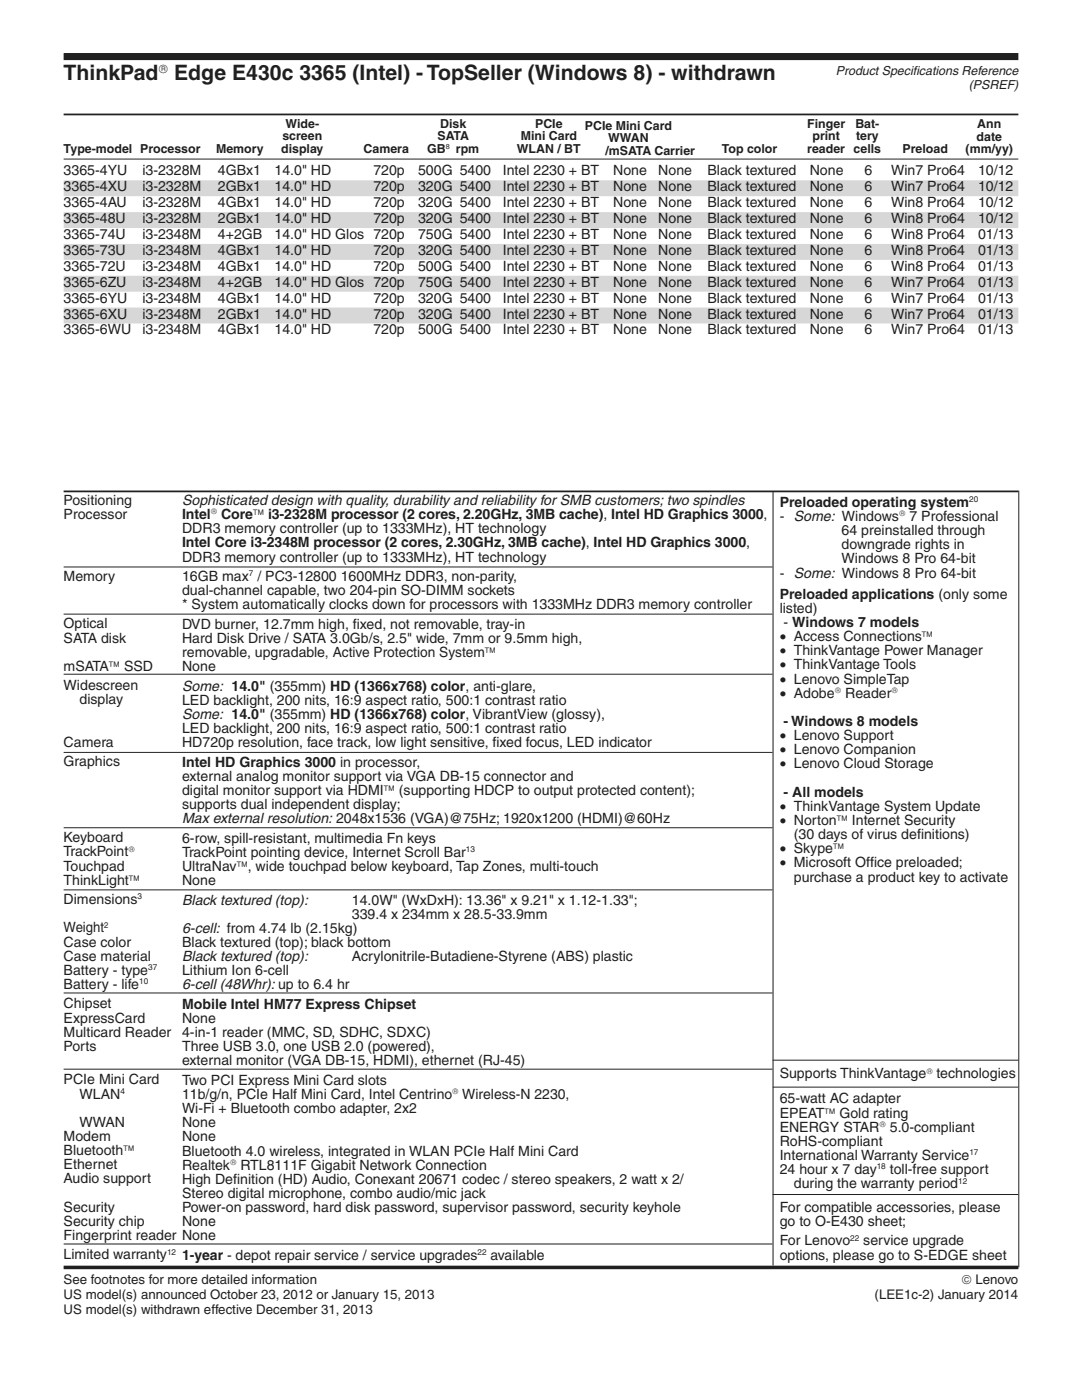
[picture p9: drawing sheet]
<svg xmlns="http://www.w3.org/2000/svg" width="216mm" height="279mm" viewBox="0 0 216 279" stroke-linecap="round" stroke-linejoin="round" font-family="sans-serif">
<defs><g id="words">
<g font-size="4.2" fill="#231f20">
<text x="12.7" y="15.9">ThinkPad</text>
<text x="34.8" y="15.9">Edge E430c 3365 (Intel) - TopSeller (Windows 8) - withdrawn</text>
</g>
<g font-size="2.8" fill="#231f20">
<text x="12.7" y="35">3365-4YU</text>
<text x="28.4" y="35">i3-2328M</text>
<text x="43.5" y="35">4GBx1</text>
<text x="54.8" y="35">14.0&quot; HD</text>
<text x="74.5" y="35">720p</text>
<text x="83.4" y="35">500G 5400</text>
<text x="100.3" y="35">Intel 2230 + BT</text>
<text x="122.4" y="35">None</text>
<text x="131.4" y="35">None</text>
<text x="141.2" y="35">Black textured</text>
<text x="161.6" y="35">None</text>
<text x="172.5" y="35">6</text>
<text x="177.8" y="35">Win7 Pro64</text>
<text x="195.2" y="35">10/12</text>
<text x="12.7" y="38.2">3365-4XU</text>
<text x="12.7" y="41.3">3365-4AU</text>
<text x="28.4" y="38.2">i3-2328M</text>
<text x="28.4" y="41.3">i3-2328M</text>
<text x="43.5" y="38.2">2GBx1</text>
<text x="43.5" y="41.3">4GBx1</text>
<text x="54.8" y="38.2">14.0&quot; HD</text>
<text x="54.8" y="41.3">14.0&quot; HD</text>
<text x="74.5" y="38.2">720p</text>
<text x="74.5" y="41.3">720p</text>
<text x="83.4" y="38.2">320G 5400</text>
<text x="83.4" y="41.3">320G 5400</text>
<text x="100.3" y="38.2">Intel 2230 + BT</text>
<text x="100.3" y="41.3">Intel 2230 + BT</text>
<text x="122.4" y="38.2">None</text>
<text x="122.4" y="41.3">None</text>
<text x="131.4" y="38.2">None</text>
<text x="131.4" y="41.3">None</text>
<text x="141.2" y="38.2">Black textured</text>
<text x="141.2" y="41.3">Black textured</text>
<text x="161.6" y="38.2">None</text>
<text x="161.6" y="41.3">None</text>
<text x="172.5" y="38.2">6</text>
<text x="172.5" y="41.3">6</text>
<text x="177.8" y="38.2">Win7 Pro64</text>
<text x="177.8" y="41.3">Win8 Pro64</text>
<text x="195.2" y="38.2">10/12</text>
<text x="195.2" y="41.3">10/12</text>
<text x="12.7" y="44.5">3365-48U</text>
<text x="12.7" y="47.7">3365-74U</text>
<text x="28.4" y="44.5">i3-2328M</text>
<text x="28.4" y="47.7">i3-2348M</text>
<text x="43.5" y="44.5">2GBx1</text>
<text x="43.5" y="47.7">4+2GB</text>
<text x="54.8" y="44.5">14.0&quot; HD</text>
<text x="54.8" y="47.7">14.0&quot; HD Glos 720p</text>
<text x="74.5" y="44.5">720p</text>
<text x="83.4" y="44.5">320G 5400</text>
<text x="83.4" y="47.7">750G 5400</text>
<text x="100.3" y="44.5">Intel 2230 + BT</text>
<text x="100.3" y="47.7">Intel 2230 + BT</text>
<text x="122.4" y="44.5">None</text>
<text x="122.4" y="47.7">None</text>
<text x="131.4" y="44.5">None</text>
<text x="131.4" y="47.7">None</text>
<text x="141.2" y="44.5">Black textured</text>
<text x="141.2" y="47.7">Black textured</text>
<text x="161.6" y="44.5">None</text>
<text x="161.6" y="47.7">None</text>
<text x="172.5" y="44.5">6</text>
<text x="172.5" y="47.7">6</text>
<text x="177.8" y="44.5">Win8 Pro64</text>
<text x="177.8" y="47.7">Win8 Pro64</text>
<text x="195.2" y="44.5">10/12</text>
<text x="195.2" y="47.7">01/13</text>
<text x="12.7" y="50.9">3365-73U</text>
<text x="28.4" y="50.9">i3-2348M</text>
<text x="43.5" y="50.9">4GBx1</text>
<text x="54.8" y="50.9">14.0&quot; HD</text>
<text x="74.5" y="50.9">720p</text>
<text x="83.4" y="50.9">320G 5400</text>
<text x="100.3" y="50.9">Intel 2230 + BT</text>
<text x="122.4" y="50.9">None</text>
<text x="131.4" y="50.9">None</text>
<text x="141.2" y="50.9">Black textured</text>
<text x="161.6" y="50.9">None</text>
<text x="172.5" y="50.9">6</text>
<text x="177.8" y="50.9">Win8 Pro64</text>
<text x="195.2" y="50.9">01/13</text>
<text x="12.7" y="54">3365-72U</text>
<text x="12.7" y="57.2">3365-6ZU</text>
<text x="28.4" y="54">i3-2348M</text>
<text x="28.4" y="57.2">i3-2348M</text>
<text x="43.5" y="54">4GBx1</text>
<text x="43.5" y="57.2">4+2GB</text>
<text x="54.8" y="54">14.0&quot; HD</text>
<text x="54.8" y="57.2">14.0&quot; HD Glos 720p</text>
<text x="74.5" y="54">720p</text>
<text x="83.4" y="54">500G 5400</text>
<text x="83.4" y="57.2">750G 5400</text>
<text x="100.3" y="54">Intel 2230 + BT</text>
<text x="100.3" y="57.2">Intel 2230 + BT</text>
<text x="122.4" y="54">None</text>
<text x="122.4" y="57.2">None</text>
<text x="131.4" y="54">None</text>
<text x="131.4" y="57.2">None</text>
<text x="141.2" y="54">Black textured</text>
<text x="141.2" y="57.2">Black textured</text>
<text x="161.6" y="54">None</text>
<text x="161.6" y="57.2">None</text>
<text x="172.5" y="54">6</text>
<text x="172.5" y="57.2">6</text>
<text x="177.8" y="54">Win8 Pro64</text>
<text x="177.8" y="57.2">Win7 Pro64</text>
<text x="195.2" y="54">01/13</text>
<text x="195.2" y="57.2">01/13</text>
<text x="12.7" y="60.4">3365-6YU</text>
<text x="12.7" y="63.6">3365-6XU</text>
<text x="28.4" y="60.4">i3-2348M</text>
<text x="28.4" y="63.6">i3-2348M</text>
<text x="43.5" y="60.4">4GBx1</text>
<text x="43.5" y="63.6">2GBx1</text>
<text x="54.8" y="60.4">14.0&quot; HD</text>
<text x="54.8" y="63.6">14.0&quot; HD</text>
<text x="74.5" y="60.4">720p</text>
<text x="74.5" y="63.6">720p</text>
<text x="83.4" y="60.4">320G 5400</text>
<text x="83.4" y="63.6">320G 5400</text>
<text x="100.3" y="60.4">Intel 2230 + BT</text>
<text x="100.3" y="63.6">Intel 2230 + BT</text>
<text x="122.4" y="60.4">None</text>
<text x="122.4" y="63.6">None</text>
<text x="131.4" y="60.4">None</text>
<text x="131.4" y="63.6">None</text>
<text x="141.2" y="60.4">Black textured</text>
<text x="141.2" y="63.6">Black textured</text>
<text x="161.6" y="60.4">None</text>
<text x="161.6" y="63.6">None</text>
<text x="172.5" y="60.4">6</text>
<text x="172.5" y="63.6">6</text>
<text x="177.8" y="60.4">Win7 Pro64</text>
<text x="177.8" y="63.6">Win7 Pro64</text>
<text x="195.2" y="60.4">01/13</text>
<text x="195.2" y="63.6">01/13</text>
<text x="12.7" y="66.7">3365-6WU</text>
<text x="28.4" y="66.7">i3-2348M</text>
<text x="43.5" y="66.7">4GBx1</text>
<text x="54.8" y="66.7">14.0&quot; HD</text>
<text x="74.5" y="66.7">720p</text>
<text x="83.4" y="66.7">500G 5400</text>
<text x="100.3" y="66.7">Intel 2230 + BT</text>
<text x="122.4" y="66.7">None</text>
<text x="131.4" y="66.7">None</text>
<text x="141.2" y="66.7">Black textured</text>
<text x="161.6" y="66.7">None</text>
<text x="172.5" y="66.7">6</text>
<text x="177.8" y="66.7">Win7 Pro64</text>
<text x="195.2" y="66.7">01/13</text>
<text x="12.7" y="100.7">Positioning</text>
<text x="36.3" y="100.8">Sophisticated design with quality, durability and reliability for SMB customers; two spindles</text>
<text x="155.6" y="101.1">Preloaded operating system</text>
<text x="12.7" y="103.5">Processor</text>
<text x="36.3" y="103.6">Intel</text>
<text x="36.3" y="106.4">DDR3 memory controller (up to 1333MHz), HT technology</text>
<text x="44.1" y="103.6">Core™ i3-2328M processor (2 cores, 2.20GHz, 3MB cache), Intel HD Graphics 3000,</text>
<text x="155.6" y="104">- Some: Windows</text>
<text x="167.9" y="106.8">64 preinstalled through</text>
<text x="181.5" y="104">7 Professional</text>
<text x="36.3" y="109.3">Intel Core i3-2348M processor (2 cores, 2.30GHz, 3MB cache), Intel HD Graphics 3000,</text>
<text x="36.3" y="112.1">DDR3 memory controller (up to 1333MHz), HT technology</text>
<text x="167.9" y="109.6">downgrade rights in</text>
<text x="167.9" y="112.4">Windows 8 Pro 64-bit</text>
<text x="12.7" y="115.9">Memory</text>
<text x="36.3" y="118.8">dual-channel capable, two 204-pin SO-DIMM sockets</text>
<text x="36.3" y="116">16GB max / PC3-12800 1600MHz DDR3, non-parity,</text>
<text x="155.6" y="115.3">- Some: Windows 8 Pro 64-bit</text>
<text x="155.6" y="119.5">Preloaded applications (only some</text>
<text x="12.7" y="125.4">Optical</text>
<text x="36.3" y="121.6">* System automatically clocks down for processors with 1333MHz DDR3 memory controller</text>
<text x="36.3" y="125.5">DVD burner, 12.7mm high, f</text>
<text x="70.4" y="125.5">i xed, not removable, tray-in</text>
<text x="155.6" y="122.3">listed)</text>
<text x="156.4" y="125.1">- Windows 7 models</text>
<text x="12.7" y="128.2">SATA disk</text>
<text x="36.3" y="128.3">Hard Disk Drive / SATA 3.0Gb/s, 2.5&quot; wide, 7mm or 9.5mm high,</text>
<text x="36.3" y="131.1">removable, upgradable, Active Protection System™</text>
<text x="155.6" y="128">• Access Connections™</text>
<text x="155.6" y="130.8">• ThinkVantage Power Manager</text>
<text x="12.7" y="133.9">mSATA™ SSD</text>
<text x="12.7" y="137.8">Widescreen</text>
<text x="36.3" y="133.9">None</text>
<text x="36.3" y="137.8">Some: 14.0&quot; (355mm) HD (1366x768) color, anti-glare,</text>
<text x="155.6" y="133.6">• ThinkVantage Tools</text>
<text x="155.6" y="136.4">• Lenovo SimpleTap</text>
<text x="15.9" y="140.6">display</text>
<text x="36.3" y="140.7">LED backlight, 200 nits, 16:9 aspect ratio, 500:1 contrast ratio</text>
<text x="36.3" y="143.5">Some: 14.0&quot; (355mm) HD (1366x768) color, VibrantView (glossy),</text>
<text x="155.6" y="139.2">• Adobe</text>
<text x="168.6" y="139.2">Reader</text>
<text x="12.7" y="149.1">Camera</text>
<text x="36.3" y="146.3">LED backlight, 200 nits, 16:9 aspect ratio, 500:1 contrast ratio</text>
<text x="36.3" y="149.1">HD720p resolution, face track, low light sensitive, f</text>
<text x="98.3" y="149.1">i xed focus, LED indicator</text>
<text x="155.6" y="147.7">• Lenovo Support</text>
<text x="156.4" y="144.9">- Windows 8 models</text>
<text x="12.7" y="152.9">Graphics</text>
<text x="36.3" y="153">Intel HD Graphics 3000 in processor,</text>
<text x="36.3" y="155.8">external analog monitor support via VGA DB-15 connector and</text>
<text x="155.6" y="150.5">• Lenovo Companion</text>
<text x="155.6" y="153.4">• Lenovo Cloud Storage</text>
<text x="36.3" y="158.6">digital monitor support via HDMI™ (supporting HDCP to output protected content);</text>
<text x="36.3" y="161.5">supports dual independent display;</text>
<text x="155.6" y="161.8">• ThinkVantage System Update</text>
<text x="156.4" y="159">- All models</text>
<text x="36.3" y="164.3">Max external resolution: 2048x1536 (VGA)@75Hz; 1920x1200 (HDMI)@60Hz</text>
<text x="155.6" y="164.6">• Norton™ Internet Security</text>
<text x="158.4" y="167.5">(30 days of virus def</text>
<text x="183" y="167.5">i nitions)</text>
<text x="12.7" y="168.1">Keyboard</text>
<text x="12.7" y="170.9">TrackPoint</text>
<text x="12.7" y="173.7">Touchpad</text>
<text x="36.3" y="173.8">UltraNav™, wide touchpad below keyboard, Tap Zones, multi-touch</text>
<text x="36.3" y="168.2">6-row, spill-resistant, multimedia Fn keys</text>
<text x="36.3" y="171">TrackPoint pointing device, Internet Scroll Bar</text>
<text x="155.6" y="170.3">• Skype™</text>
<text x="155.6" y="173.1">• Microsoft Off</text>
<text x="173.6" y="173.1">i ce preloaded;</text>
<text x="12.7" y="176.6">ThinkLight™</text>
<text x="36.3" y="176.6">None</text>
<text x="158.4" y="175.9">purchase a product key to activate</text>
<text x="12.7" y="180.5">Dimensions</text>
<text x="36.3" y="180.5">Black textured (top):</text>
<text x="70.2" y="180.5">14.0W&quot; (WxDxH): 13.36&quot; x 9.21&quot; x 1.12-1.33&quot;;</text>
<text x="70.2" y="183.3">339.4 x 234mm x 28.5-33.9mm</text>
<text x="12.7" y="186.1">Weight</text>
<text x="12.7" y="188.9">Case color</text>
<text x="12.7" y="191.7">Case material</text>
<text x="36.3" y="186.2">6-cell: from 4.74 lb (2.15kg)</text>
<text x="36.3" y="189">Black textured (top); black bottom</text>
<text x="36.3" y="191.8">Black textured (top):</text>
<text x="70.2" y="191.8">Acrylonitrile-Butadiene-Styrene (ABS) plastic</text>
<text x="12.7" y="194.6">Battery - type</text>
<text x="12.7" y="197.4">Battery - life</text>
<text x="36.3" y="194.6">Lithium Ion 6-cell</text>
<text x="36.3" y="197.4">6-cell (48Whr): up to 6.4 hr</text>
<text x="12.7" y="201.3">Chipset</text>
<text x="36.3" y="201.3">Mobile Intel HM77 Express Chipset</text>
<text x="12.7" y="204.1">ExpressCard</text>
<text x="12.7" y="206.9">Multicard Reader</text>
<text x="12.7" y="209.7">Ports</text>
<text x="36.3" y="204.2">None</text>
<text x="36.3" y="207">4-in-1 reader (MMC, SD, SDHC, SDXC)</text>
<text x="36.3" y="209.8">Three USB 3.0, one USB 2.0 (powered),</text>
<text x="36.3" y="212.6">external monitor (VGA DB-15, HDMI), ethernet (RJ-45)</text>
<text x="155.6" y="215.2">Supports ThinkVantage</text>
<text x="186.8" y="215.2">technologies</text>
<text x="12.7" y="216.4">PCIe Mini Card</text>
<text x="15.9" y="219.3">WLAN</text>
<text x="36.3" y="216.5">Two PCI Express Mini Card slots</text>
<text x="36.3" y="219.3">11b/g/n, PCIe Half Mini Card, Intel Centrino Wireless-N 2230,</text>
<text x="155.6" y="220.2">65-watt AC adapter</text>
<text x="12.7" y="227.7">Modem</text>
<text x="15.9" y="224.9">WWAN</text>
<text x="36.3" y="222.1">Wi-Fi + Bluetooth combo adapter, 2x2</text>
<text x="36.3" y="225">None</text>
<text x="36.3" y="227.8">None</text>
<text x="155.6" y="223">EPEAT™ Gold rating</text>
<text x="155.6" y="225.9">ENERGY STAR</text>
<text x="177.6" y="225.9">5.0-compliant</text>
<text x="12.7" y="230.5">Bluetooth™</text>
<text x="12.7" y="233.4">Ethernet</text>
<text x="36.3" y="230.6">Bluetooth 4.0 wireless, integrated in WLAN PCIe Half Mini Card</text>
<text x="36.3" y="233.4">Realtek</text>
<text x="48" y="233.4">RTL8111F Gigabit Network Connection</text>
<text x="155.6" y="228.7">RoHS-compliant</text>
<text x="155.6" y="231.5">International Warranty Service</text>
<text x="12.7" y="236.2">Audio support</text>
<text x="36.3" y="236.3">High Def</text>
<text x="36.3" y="239.1">Stereo digital microphone, combo audio/mic jack</text>
<text x="46.5" y="236.3">i nition (HD) Audio, Conexant 20671 codec / stereo speakers, 2 watt x 2/</text>
<text x="155.6" y="234.3">24 hour x 7 day</text>
<text x="158.4" y="237.2">during the warranty period</text>
<text x="177.6" y="234.3">toll-free support</text>
<text x="12.7" y="241.8">Security</text>
<text x="12.7" y="244.7">Security chip</text>
<text x="36.3" y="241.9">Power-on password, hard disk password, supervisor password, security keyhole</text>
<text x="36.3" y="244.7">None</text>
<text x="155.6" y="241.9">For compatible accessories, please</text>
<text x="155.6" y="244.7">go to O-E430 sheet;</text>
<text x="12.7" y="247.5">Fingerprint reader None</text>
<text x="12.7" y="251.4">Limited warranty</text>
<text x="36.3" y="251.4">1-year - depot repair service / service upgrades</text>
<text x="97.9" y="251.4">available</text>
<text x="155.6" y="251.4">options, please go to S-EDGE sheet</text>
<text x="155.6" y="248.6">For Lenovo</text>
<text x="172.3" y="248.6">service upgrade</text>
</g>
<g font-size="2.6" fill="#231f20">
<text x="12.7" y="256.3">See footnotes for more detailed information</text>
<text x="191.9" y="256.3">© Lenovo</text>
<text x="12.7" y="259.3">US model(s) announced October 23, 2012 or January 15, 2013</text>
<text x="12.7" y="262.3">US model(s) withdrawn effective December 31, 2013</text>
<text x="174.5" y="259.3">(LEE1c-2) January 2014</text>
</g>
<g font-size="2.5" fill="#231f20">
<text x="31.6" y="14.5">®</text>
<text x="166.8" y="14.9">Product Specifcations Reference</text>
<text x="182.1" y="14.9">i</text>
<text x="193.3" y="17.7">(PSREF)</text>
<text x="56.3" y="28">screen</text>
<text x="57" y="25.5">Wide-</text>
<text x="87.3" y="28">SATA</text>
<text x="87.8" y="25.5">Disk</text>
<text x="103.9" y="28">Mini Card</text>
<text x="106.8" y="25.5">PCIe</text>
<text x="116.7" y="25.9">PCIe Mini Card</text>
<text x="121.3" y="28.4">WWAN</text>
<text x="161.1" y="25.5">Finger</text>
<text x="162.1" y="28">print</text>
<text x="170.7" y="25.5">Bat-</text>
<text x="170.8" y="28">tery</text>
<text x="194.9" y="28.1">date</text>
<text x="195" y="25.6">Ann</text>
<text x="12.7" y="30.5">Type-model Processor</text>
<text x="43.1" y="30.5">Memory</text>
<text x="56.1" y="30.5">display</text>
<text x="72.6" y="30.5">Camera</text>
<text x="85.3" y="30.5">GB</text>
<text x="91" y="30.5">rpm</text>
<text x="103.1" y="30.5">WLAN / BT</text>
<text x="120.8" y="30.8">/mSATA Carrier</text>
<text x="144.1" y="30.6">Top color</text>
<text x="161.1" y="30.5">reader cells</text>
<text x="180.1" y="30.5">Preload</text>
<text x="192.7" y="30.6">(mm/yy)</text>
</g>
<g font-size="1.6" fill="#231f20">
<text x="193.4" y="100.2">20</text>
<text x="42.1" y="102.7">®</text>
<text x="179.4" y="103">®</text>
<text x="49.7" y="115">7</text>
<text x="166.6" y="138.3">®</text>
<text x="177.9" y="138.3">®</text>
<text x="25.6" y="170">®</text>
<text x="93" y="170.1">13</text>
<text x="27.4" y="179.5">3</text>
<text x="20.8" y="185.2">2</text>
<text x="27.8" y="196.4">10</text>
<text x="29.6" y="193.6">37</text>
<text x="184.8" y="214.3">®</text>
<text x="24" y="218.3">4</text>
<text x="90.3" y="218.4">®</text>
<text x="175.5" y="224.9">®</text>
<text x="45.9" y="232.5">®</text>
<text x="174.9" y="233.4">18</text>
<text x="193.4" y="230.6">17</text>
<text x="191.2" y="236.2">12</text>
<text x="33.3" y="250.4">12</text>
<text x="95.3" y="250.5">22</text>
<text x="169.7" y="247.6">22</text>
</g>
<text font-size="1.4" fill="#231f20" x="89" y="29.7">8</text>
</g></defs>
<path d="M12.7 22.8h190.5" fill="none" stroke="#231f20" stroke-width=".35"/>
<path d="M12.7 11.3h190.5" fill="none" stroke="#231f20" stroke-width="1.4" stroke-linecap="butt"/>
<path d="M154.3 98.1v154.5M203.3 97.9v155M12.7 113.2h141.5M12.7 134.6h141.5M12.7 122.6h141.5M12.7 198.2h141.5M12.7 248.3h141.5" fill="none" stroke="#231f20" stroke-width=".2"/>
<path d="M12.7 36h15.7v3.2h-15.7zM28.4 36h15.1v3.2h-15.1zM43.5 36h11.3v3.2h-11.3zM54.8 36h19.7v3.2h-19.7zM74.5 36h8.9v3.2h-8.9zM83.4 36h8.3v3.2h-8.3zM91.7 36h8.6v3.2h-8.6zM100.3 36h22.1v3.2h-22.1zM122.4 36h9v3.2h-9zM131.4 36h9.8v3.2h-9.8zM141.2 36h20.4v3.2h-20.4zM161.6 36h10.9v3.2h-10.9zM172.5 36h5.3v3.2h-5.3zM177.8 36h17.4v3.2h-17.4zM195.2 36h8v3.2h-8zM12.7 42.3h15.7v3.2h-15.7zM28.4 42.3h15.1v3.2h-15.1zM43.5 42.3h11.3v3.2h-11.3zM54.8 42.3h19.7v3.2h-19.7zM74.5 42.3h8.9v3.2h-8.9zM83.4 42.3h8.3v3.2h-8.3zM91.7 42.3h8.6v3.2h-8.6zM100.3 42.3h22.1v3.2h-22.1zM122.4 42.3h9v3.2h-9zM131.4 42.3h9.8v3.2h-9.8zM141.2 42.3h20.4v3.2h-20.4zM161.6 42.3h10.9v3.2h-10.9zM172.5 42.3h5.3v3.2h-5.3zM177.8 42.3h17.4v3.2h-17.4zM195.2 42.3h8v3.2h-8zM12.7 48.7h15.7v3.2h-15.7zM28.4 48.7h15.1v3.2h-15.1zM43.5 48.7h11.3v3.2h-11.3zM54.8 48.7h19.7v3.2h-19.7zM74.5 48.7h8.9v3.2h-8.9zM83.4 48.7h8.3v3.2h-8.3zM91.7 48.7h8.6v3.2h-8.6zM100.3 48.7h22.1v3.2h-22.1zM122.4 48.7h9v3.2h-9zM131.4 48.7h9.8v3.2h-9.8zM141.2 48.7h20.4v3.2h-20.4zM161.6 48.7h10.9v3.2h-10.9zM172.5 48.7h5.3v3.2h-5.3zM177.8 48.7h17.4v3.2h-17.4zM195.2 48.7h8v3.2h-8zM12.7 55h15.7v3.2h-15.7zM28.4 55h15.1v3.2h-15.1zM43.5 55h11.3v3.2h-11.3zM54.8 55h19.7v3.2h-19.7zM74.5 55h8.9v3.2h-8.9zM83.4 55h8.3v3.2h-8.3zM91.7 55h8.6v3.2h-8.6zM100.3 55h22.1v3.2h-22.1zM122.4 55h9v3.2h-9zM131.4 55h9.8v3.2h-9.8zM141.2 55h20.4v3.2h-20.4zM161.6 55h10.9v3.2h-10.9zM172.5 55h5.3v3.2h-5.3zM177.8 55h17.4v3.2h-17.4zM195.2 55h8v3.2h-8zM12.7 61.4h15.7v3.2h-15.7zM28.4 61.4h15.1v3.2h-15.1zM43.5 61.4h11.3v3.2h-11.3zM54.8 61.4h19.7v3.2h-19.7zM74.5 61.4h8.9v3.2h-8.9zM83.4 61.4h8.3v3.2h-8.3zM91.7 61.4h8.6v3.2h-8.6zM100.3 61.4h22.1v3.2h-22.1zM122.4 61.4h9v3.2h-9zM131.4 61.4h9.8v3.2h-9.8zM141.2 61.4h20.4v3.2h-20.4zM161.6 61.4h10.9v3.2h-10.9zM172.5 61.4h5.3v3.2h-5.3zM177.8 61.4h17.4v3.2h-17.4zM195.2 61.4h8v3.2h-8z" fill="#d5d7d8"/>
<path d="M12.7 31.8h190.5M12.7 150.2h141.5M12.7 177.6h141.5M12.7 165.2h141.5M12.7 213.4h141.5M154.2 217h49M154.2 211.6h49M154.2 238.4h49" fill="none" stroke="#231f20" stroke-width=".2"/>
<path d="M12.7 98.1h190.5" fill="none" stroke="#231f20" stroke-width=".35"/>
<path d="M12.7 252.9h190.5" fill="none" stroke="#231f20" stroke-width=".71" stroke-linecap="butt"/>
<use href="#words"/>
</svg>
